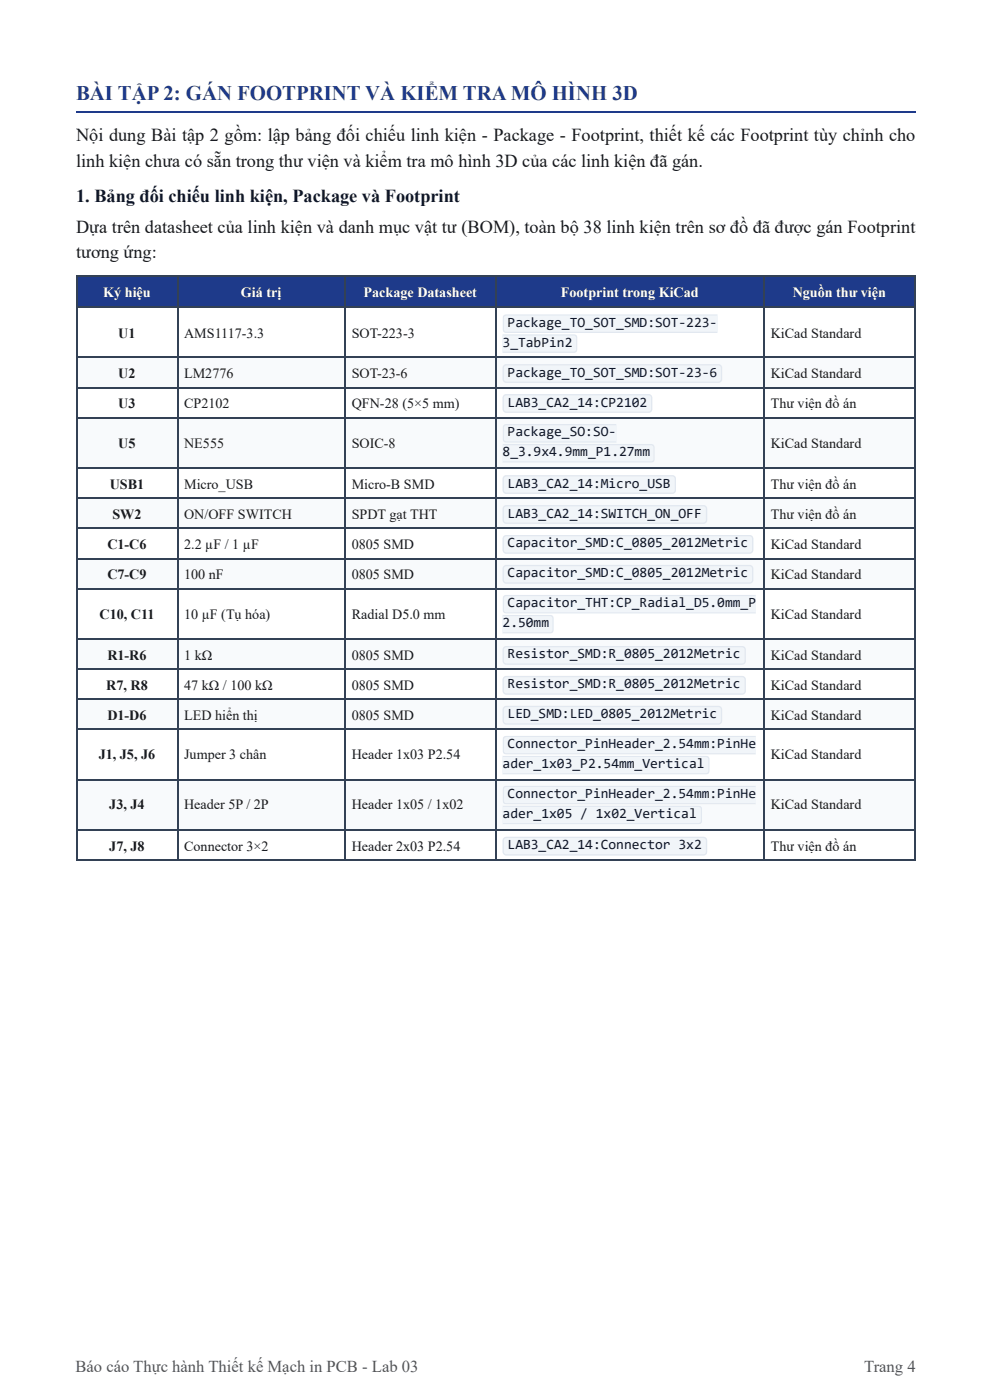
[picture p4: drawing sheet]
<svg xmlns="http://www.w3.org/2000/svg" width="210mm" height="297mm" viewBox="0 0 210 297" stroke-linecap="round" stroke-linejoin="round" font-family="sans-serif">
<defs><g id="words">
<text font-size="4.4" fill="#1e3a8a" x="16.1" y="21.2">BÀI TẬP 2: GÁN FOOTPRINT VÀ KIỂM TRA MÔ HÌNH 3D</text>
<g font-size="3.9" fill="#1a1a1a">
<text x="16.1" y="29.9">Nội dung Bài tập 2 gồm: lập bảng đối chiếu linh kiện - Package - Footprint, thiết kế các Footprint tùy chỉnh cho</text>
<text x="16.1" y="35.5">l</text>
<text x="17.2" y="35.5">inh kiện chưa có sẵn trong thư viện và kiểm tra mô hình 3D của các linh kiện đã gán.</text>
<text x="16.1" y="49.5">Dựa trên datasheet của linh kiện và danh mục vật tư (BOM), toàn bộ 38 linh kiện trên sơ đồ đã được gán Footprint</text>
<text x="16.1" y="54.8">t</text>
<text x="17.2" y="54.8">ương ứng:</text>
</g>
<text font-size="3.9" fill="#0f172a" x="16.1" y="42.9">1. Bảng đối chiếu linh kiện, Package và Footprint</text>
<g font-size="3.5" fill="#555">
<text x="16" y="291">Báo cáo Thực hành Thiết kế Mạch in PCB - Lab 03</text>
<text x="183.3" y="291">Trang 4</text>
</g>
<g font-size="3" fill="#fff">
<text x="21.9" y="63">Ký hiệu</text>
<text x="51.1" y="63">Giá trị</text>
<text x="77.1" y="63">Package Datasheet</text>
<text x="119" y="63">Footprint trong KiCad</text>
<text x="168.2" y="63">Nguồn thư viện</text>
</g>
<g font-size="3" fill="#1a1a1a">
<text x="25.1" y="71.7">U1</text>
<text x="39.1" y="71.7">AMS1117-3.3</text>
<text x="74.6" y="71.7">SOT-223-3</text>
<text x="163.5" y="71.7">KiCad Standard</text>
<text x="25.1" y="80.2">U2</text>
<text x="39.1" y="80.2">LM2776</text>
<text x="74.6" y="80.2">SOT-23-6</text>
<text x="163.5" y="80.2">KiCad Standard</text>
<text x="25.1" y="86.5">U3</text>
<text x="39.1" y="86.5">CP2102</text>
<text x="74.6" y="86.5">QFN-28 (5×5 mm)</text>
<text x="163.5" y="86.5">Thư viện đồ án</text>
<text x="25.1" y="95">U5</text>
<text x="39.1" y="95">NE555</text>
<text x="74.6" y="95">SOIC-8</text>
<text x="163.5" y="95">KiCad Standard</text>
<text x="23.3" y="103.7">USB1</text>
<text x="39.1" y="103.7">Micro_USB</text>
<text x="74.6" y="103.7">Micro-B SMD</text>
<text x="163.5" y="103.7">Thư viện đồ án</text>
<text x="23.9" y="110.1">SW2</text>
<text x="39.1" y="110.1">ON/OFF SWITCH</text>
<text x="74.6" y="110.1">SPDT gạt THT</text>
<text x="163.5" y="110.1">Thư viện đồ án</text>
<text x="22.8" y="116.4">C1-C6</text>
<text x="39.1" y="116.4">2.2 µF / 1 µF</text>
<text x="74.6" y="116.4">0805 SMD</text>
<text x="163.5" y="116.4">KiCad Standard</text>
<text x="22.8" y="122.8">C7-C9</text>
<text x="39.1" y="122.8">100 nF</text>
<text x="74.6" y="122.8">0805 SMD</text>
<text x="163.5" y="122.8">KiCad Standard</text>
<text x="21.1" y="131.2">C10, C11</text>
<text x="39.1" y="131.2">10 µF (Tụ hóa)</text>
<text x="74.6" y="131.2">Radial D5.0 mm</text>
<text x="163.5" y="131.2">KiCad Standard</text>
<text x="22.8" y="140">R1-R6</text>
<text x="39.1" y="140">1 kΩ</text>
<text x="74.6" y="140">0805 SMD</text>
<text x="163.5" y="140">KiCad Standard</text>
<text x="22.5" y="146.3">R7, R8</text>
<text x="39.1" y="146.3">47 kΩ / 100 kΩ</text>
<text x="74.6" y="146.3">0805 SMD</text>
<text x="163.5" y="146.3">KiCad Standard</text>
<text x="22.8" y="152.7">D1-D6</text>
<text x="39.1" y="152.7">LED hiển thị</text>
<text x="74.6" y="152.7">0805 SMD</text>
<text x="163.5" y="152.7">KiCad Standard</text>
<text x="20.9" y="161.1">J1, J5, J6</text>
<text x="39.1" y="161.1">Jumper 3 chân</text>
<text x="74.6" y="161.1">Header 1x03 P2.54</text>
<text x="163.5" y="161.1">KiCad Standard</text>
<text x="23.2" y="171.7">J3, J4</text>
<text x="39.1" y="171.7">Header 5P / 2P</text>
<text x="74.6" y="171.7">Header 1x05 / 1x02</text>
<text x="163.5" y="171.7">KiCad Standard</text>
<text x="23.2" y="180.4">J7, J8</text>
<text x="39.1" y="180.4">Connector 3×2</text>
<text x="74.6" y="180.4">Header 2x03 P2.54</text>
<text x="163.5" y="180.4">Thư viện đồ án</text>
</g>
<g font-size="3" fill="#0f172a">
<text x="107.7" y="69.3">Package_TO_SOT_SMD:SOT-223-</text>
<text x="106.6" y="73.6">3_TabPin2</text>
<text x="107.7" y="79.9">Package_TO_SOT_SMD:SOT-23-6</text>
<text x="107.7" y="86.3">LAB3_CA2_14:CP2102</text>
<text x="107.7" y="92.6">Package_SO:SO-</text>
<text x="106.6" y="96.8">8_3.9x4.9mm_P1.27mm</text>
<text x="107.7" y="103.5">LAB3_CA2_14:Micro_USB</text>
<text x="107.7" y="109.8">LAB3_CA2_14:SWITCH_ON_OFF</text>
<text x="107.7" y="116.1">Capacitor_SMD:C_0805_2012Metric</text>
<text x="107.7" y="122.5">Capacitor_SMD:C_0805_2012Metric</text>
<text x="107.7" y="128.8">Capacitor_THT:CP_Radial_D5.0mm_P</text>
<text x="106.6" y="133.1">2.50mm</text>
<text x="107.7" y="139.7">Resistor_SMD:R_0805_2012Metric</text>
<text x="107.7" y="146">Resistor_SMD:R_0805_2012Metric</text>
<text x="107.7" y="152.4">LED_SMD:LED_0805_2012Metric</text>
<text x="107.7" y="158.7">Connector_PinHeader_2.54mm:PinHe</text>
<text x="106.6" y="163">ader_1x03_P2.54mm_Vertical</text>
<text x="106.6" y="173.6">ader_1x05 / 1x02_Vertical</text>
<text x="107.7" y="169.3">Connector_PinHeader_2.54mm:PinHe</text>
<text x="107.7" y="180.2">LAB3_CA2_14:Connector 3x2</text>
</g>
</g></defs>
<path d="M16.1 23.7h178.1" fill="none" stroke="#1e3a8a" stroke-width=".26"/>
<g fill="#1e3a8a">
<path d="M16.4 58.5h21.2v6.9h-21.2z"/>
<path d="M37.6 58.5h35.7v6.9h-35.7z"/>
<path d="M73.3 58.5h31.7v6.9h-31.7z"/>
<path d="M105 58.5h57.2v6.9h-57.2z"/>
<path d="M162.2 58.5h32v6.9h-32z"/>
</g>
<g fill="#f8fafc">
<path d="M16.4 75.9h21.2v6.4h-21.2z"/>
<path d="M37.6 75.9h35.7v6.4h-35.7z"/>
<path d="M73.3 75.9h31.7v6.4h-31.7z"/>
<path d="M105 75.9h57.2v6.4h-57.2z"/>
<path d="M162.2 75.9h32v6.4h-32z"/>
<path d="M16.4 88.6h21.2v10.9h-21.2z"/>
<path d="M37.6 88.6h35.7v10.9h-35.7z"/>
<path d="M73.3 88.6h31.7v10.9h-31.7z"/>
<path d="M105 88.6h57.2v10.9h-57.2z"/>
<path d="M162.2 88.6h32v10.9h-32z"/>
<path d="M16.4 105.8h21.2v6.4h-21.2z"/>
<path d="M37.6 105.8h35.7v6.4h-35.7z"/>
<path d="M73.3 105.8h31.7v6.4h-31.7z"/>
<path d="M105 105.8h57.2v6.4h-57.2z"/>
<path d="M162.2 105.8h32v6.4h-32z"/>
<path d="M16.4 118.5h21.2v6.4h-21.2z"/>
<path d="M37.6 118.5h35.7v6.4h-35.7z"/>
<path d="M73.3 118.5h31.7v6.4h-31.7z"/>
<path d="M105 118.5h57.2v6.4h-57.2z"/>
<path d="M162.2 118.5h32v6.4h-32z"/>
<path d="M16.4 135.7h21.2v6.4h-21.2z"/>
<path d="M37.6 135.7h35.7v6.4h-35.7z"/>
<path d="M73.3 135.7h31.7v6.4h-31.7z"/>
<path d="M105 135.7h57.2v6.4h-57.2z"/>
<path d="M162.2 135.7h32v6.4h-32z"/>
<path d="M16.4 148.4h21.2v6.4h-21.2z"/>
<path d="M37.6 148.4h35.7v6.4h-35.7z"/>
<path d="M73.3 148.4h31.7v6.4h-31.7z"/>
<path d="M105 148.4h57.2v6.4h-57.2z"/>
<path d="M162.2 148.4h32v6.4h-32z"/>
<path d="M16.4 165.4h21.2v10.8h-21.2z"/>
<path d="M37.6 165.4h35.7v10.8h-35.7z"/>
<path d="M73.3 165.4h31.7v10.8h-31.7z"/>
<path d="M105 165.4h57.2v10.8h-57.2z"/>
<path d="M162.2 165.4h32v10.8h-32z"/>
</g>
<g fill="none" stroke="#334155" stroke-width=".26">
<path d="M16.1 58.6h178.1M16.3 58.5v124.1M37.7 58.5v124.1M73.2 58.5v124.1M105.2 58.5v124.1M162.1 58.5v124.1M194.1 58.5v124.1M16.1 65.2h178.1M16.1 75.8h178.1M16.1 82.4h178.1M16.1 88.8h178.1M16.1 99.3h178.1"/>
<path d="M16.1 105.7h178.1M16.1 112h178.1M16.1 118.7h178.1M16.1 125h178.1M16.1 135.6h178.1M16.1 141.9h178.1M16.1 148.3h178.1M16.1 154.6h178.1M16.1 165.5h178.1M16.1 176.1h178.1M16.1 182.4h178.1"/>
</g>
<path d="M106.9 66.9l.5-.2h44.8v3.9h-44.8a.79 .79 0 0 1-.8-.8v-2.3z" fill="#f1f5f9"/>
<g fill="#e2e8f0">
<path d="M106.6 66.7h45.5v.6h-45.5z"/>
<path d="M106.6 70.1h45.5v.5h-45.5z"/>
<path d="M106.6 66.7h.6v3.9h-.6z"/>
</g>
<path d="M106.6 70.9h15.1a.79 .79 0 0 1 .8 .8v2.4a.79 .79 0 0 1-.8 .8h-15.1z" fill="#f1f5f9"/>
<g fill="#e2e8f0">
<path d="M106.6 70.9h15.9v.6h-15.9z"/>
<path d="M106.6 74.3h15.9v.6h-15.9z"/>
<path d="M121.9 70.9h.6v4h-.6z"/>
</g>
<path d="M106.9 77.5l.5-.2h45a.79 .79 0 0 1 .8 .8v2.3a.79 .79 0 0 1-.8 .8h-45a.79 .79 0 0 1-.8-.8v-2.3z" fill="#f1f5f9"/>
<path d="M107 77.6l.4-.2h45a.66 .66 0 0 1 .7 .7v2.3a.66 .66 0 0 1-.7 .7h-45a.66 .66 0 0 1-.6-.7v-2.3z" fill="none" stroke="#e2e8f0" stroke-width=".26"/>
<path d="M106.9 83.8l.5-.2h30.2a.79 .79 0 0 1 .8 .8v2.4a.79 .79 0 0 1-.8 .8h-30.2a.79 .79 0 0 1-.8-.8v-2.4z" fill="#f1f5f9"/>
<path d="M107 83.9l.4-.2h30.2a.66 .66 0 0 1 .6 .7v2.4a.66 .66 0 0 1-.6 .6h-30.2a.66 .66 0 0 1-.6-.6v-2.4z" fill="none" stroke="#e2e8f0" stroke-width=".26"/>
<path d="M106.9 90.2l.5-.2h23.4v3.9h-23.4a.79 .79 0 0 1-.8-.8v-2.3z" fill="#f1f5f9"/>
<g fill="#e2e8f0">
<path d="M106.6 90h24.1v.5h-24.1z"/>
<path d="M106.6 93.3h24.1v.6h-24.1z"/>
<path d="M106.6 90h.6v3.9h-.6z"/>
</g>
<path d="M106.6 94.2h31.5a.79 .79 0 0 1 .8 .8v2.4a.79 .79 0 0 1-.8 .8h-31.5z" fill="#f1f5f9"/>
<g fill="#e2e8f0">
<path d="M106.6 94.2h32.3v.6h-32.3z"/>
<path d="M106.6 97.6h32.3v.6h-32.3z"/>
<path d="M138.3 94.2h.6v4h-.6z"/>
</g>
<path d="M106.9 101l.5-.2h35.2a.79 .79 0 0 1 .8 .8v2.4a.79 .79 0 0 1-.8 .8h-35.2a.79 .79 0 0 1-.8-.8v-2.4z" fill="#f1f5f9"/>
<path d="M107 101.1l.4-.2h35.2a.66 .66 0 0 1 .7 .7v2.4a.66 .66 0 0 1-.7 .6h-35.2a.66 .66 0 0 1-.6-.6v-2.4z" fill="none" stroke="#e2e8f0" stroke-width=".26"/>
<path d="M106.9 107.4l.5-.2h41.8a.79 .79 0 0 1 .8 .7v2.4a.79 .79 0 0 1-.8 .8h-41.8a.79 .79 0 0 1-.8-.8v-2.4z" fill="#f1f5f9"/>
<path d="M107 107.5l.4-.2h41.8a.66 .66 0 0 1 .7 .6v2.4a.66 .66 0 0 1-.7 .7h-41.8a.66 .66 0 0 1-.6-.7v-2.4z" fill="none" stroke="#e2e8f0" stroke-width=".26"/>
<path d="M106.9 113.7l.5-.2h51.6a.79 .79 0 0 1 .8 .8v2.4a.79 .79 0 0 1-.8 .8h-51.6a.79 .79 0 0 1-.8-.8v-2.4z" fill="#f1f5f9"/>
<path d="M107 113.8l.4-.2h51.6a.66 .66 0 0 1 .7 .7v2.4a.66 .66 0 0 1-.7 .6h-51.6a.66 .66 0 0 1-.6-.6v-2.4z" fill="none" stroke="#e2e8f0" stroke-width=".26"/>
<path d="M106.9 120.1l.5-.2h51.6a.79 .79 0 0 1 .8 .7v2.4a.79 .79 0 0 1-.8 .8h-51.6a.79 .79 0 0 1-.8-.8v-2.4z" fill="#f1f5f9"/>
<path d="M107 120.2l.4-.2h51.6a.66 .66 0 0 1 .7 .6v2.4a.66 .66 0 0 1-.7 .7h-51.6a.66 .66 0 0 1-.6-.7v-2.4z" fill="none" stroke="#e2e8f0" stroke-width=".26"/>
<path d="M106.9 126.4l.5-.2h53v4h-53a.79 .79 0 0 1-.8-.8v-2.4z" fill="#f1f5f9"/>
<g fill="#e2e8f0">
<path d="M106.6 126.2h53.7v.6h-53.7z"/>
<path d="M106.6 129.6h53.7v.6h-53.7z"/>
<path d="M106.6 126.2h.6v4h-.6z"/>
</g>
<path d="M106.6 130.4h10.1a.79 .79 0 0 1 .8 .8v2.4a.79 .79 0 0 1-.8 .8h-10.1z" fill="#f1f5f9"/>
<g fill="#e2e8f0">
<path d="M106.6 130.4h10.9v.6h-10.9z"/>
<path d="M106.6 133.8h10.9v.6h-10.9z"/>
<path d="M116.9 130.4h.6v4h-.6z"/>
</g>
<path d="M106.9 137.3l.5-.2h50a.79 .79 0 0 1 .8 .7v2.4a.79 .79 0 0 1-.8 .8h-50a.79 .79 0 0 1-.8-.8v-2.4z" fill="#f1f5f9"/>
<path d="M107 137.4l.4-.2h50a.66 .66 0 0 1 .7 .6v2.4a.66 .66 0 0 1-.7 .7h-50a.66 .66 0 0 1-.6-.7v-2.4z" fill="none" stroke="#e2e8f0" stroke-width=".26"/>
<path d="M106.9 143.6l.5-.2h50a.79 .79 0 0 1 .8 .8v2.4a.79 .79 0 0 1-.8 .8h-50a.79 .79 0 0 1-.8-.8v-2.4z" fill="#f1f5f9"/>
<path d="M107 143.7l.4-.2h50a.66 .66 0 0 1 .7 .7v2.4a.66 .66 0 0 1-.7 .6h-50a.66 .66 0 0 1-.6-.6v-2.4z" fill="none" stroke="#e2e8f0" stroke-width=".26"/>
<path d="M106.9 150l.5-.2h45a.79 .79 0 0 1 .8 .7v2.4a.79 .79 0 0 1-.8 .8h-45a.79 .79 0 0 1-.8-.8v-2.4z" fill="#f1f5f9"/>
<path d="M107 150.1l.4-.2h45a.66 .66 0 0 1 .7 .6v2.4a.66 .66 0 0 1-.7 .7h-45a.66 .66 0 0 1-.6-.7v-2.4z" fill="none" stroke="#e2e8f0" stroke-width=".26"/>
<path d="M106.9 156.3l.5-.2h53v4h-53a.79 .79 0 0 1-.8-.8v-2.4z" fill="#f1f5f9"/>
<g fill="#e2e8f0">
<path d="M106.6 156.1h53.7v.6h-53.7z"/>
<path d="M106.6 159.5h53.7v.6h-53.7z"/>
<path d="M106.6 156.1h.6v4h-.6z"/>
</g>
<path d="M106.6 160.3h43.2a.79 .79 0 0 1 .7 .8v2.4a.79 .79 0 0 1-.7 .8h-43.2z" fill="#f1f5f9"/>
<g fill="#e2e8f0">
<path d="M106.6 160.3h43.9v.6h-43.9z"/>
<path d="M106.6 163.7h43.9v.6h-43.9z"/>
<path d="M150 160.3h.5v4h-.5z"/>
</g>
<path d="M106.9 166.9l.5-.2h53v4h-53a.79 .79 0 0 1-.8-.8v-2.4z" fill="#f1f5f9"/>
<g fill="#e2e8f0">
<path d="M106.6 166.7h53.7v.6h-53.7z"/>
<path d="M106.6 170.1h53.7v.6h-53.7z"/>
<path d="M106.6 166.7h.6v4h-.6z"/>
</g>
<path d="M106.6 170.9h41.6a.79 .79 0 0 1 .8 .8v2.4a.79 .79 0 0 1-.8 .8h-41.6z" fill="#f1f5f9"/>
<g fill="#e2e8f0">
<path d="M106.6 170.9h42.4v.6h-42.4z"/>
<path d="M106.6 174.3h42.4v.6h-42.4z"/>
<path d="M148.4 170.9h.6v4h-.6z"/>
</g>
<path d="M106.9 177.8l.5-.3h41.8a.79 .79 0 0 1 .8 .8v2.4a.79 .79 0 0 1-.8 .8h-41.8a.79 .79 0 0 1-.8-.8v-2.4z" fill="#f1f5f9"/>
<path d="M107 177.9l.4-.2h41.8a.66 .66 0 0 1 .7 .6v2.4a.66 .66 0 0 1-.7 .7h-41.8a.66 .66 0 0 1-.6-.7v-2.4z" fill="none" stroke="#e2e8f0" stroke-width=".26"/>
<use href="#words"/>
</svg>
